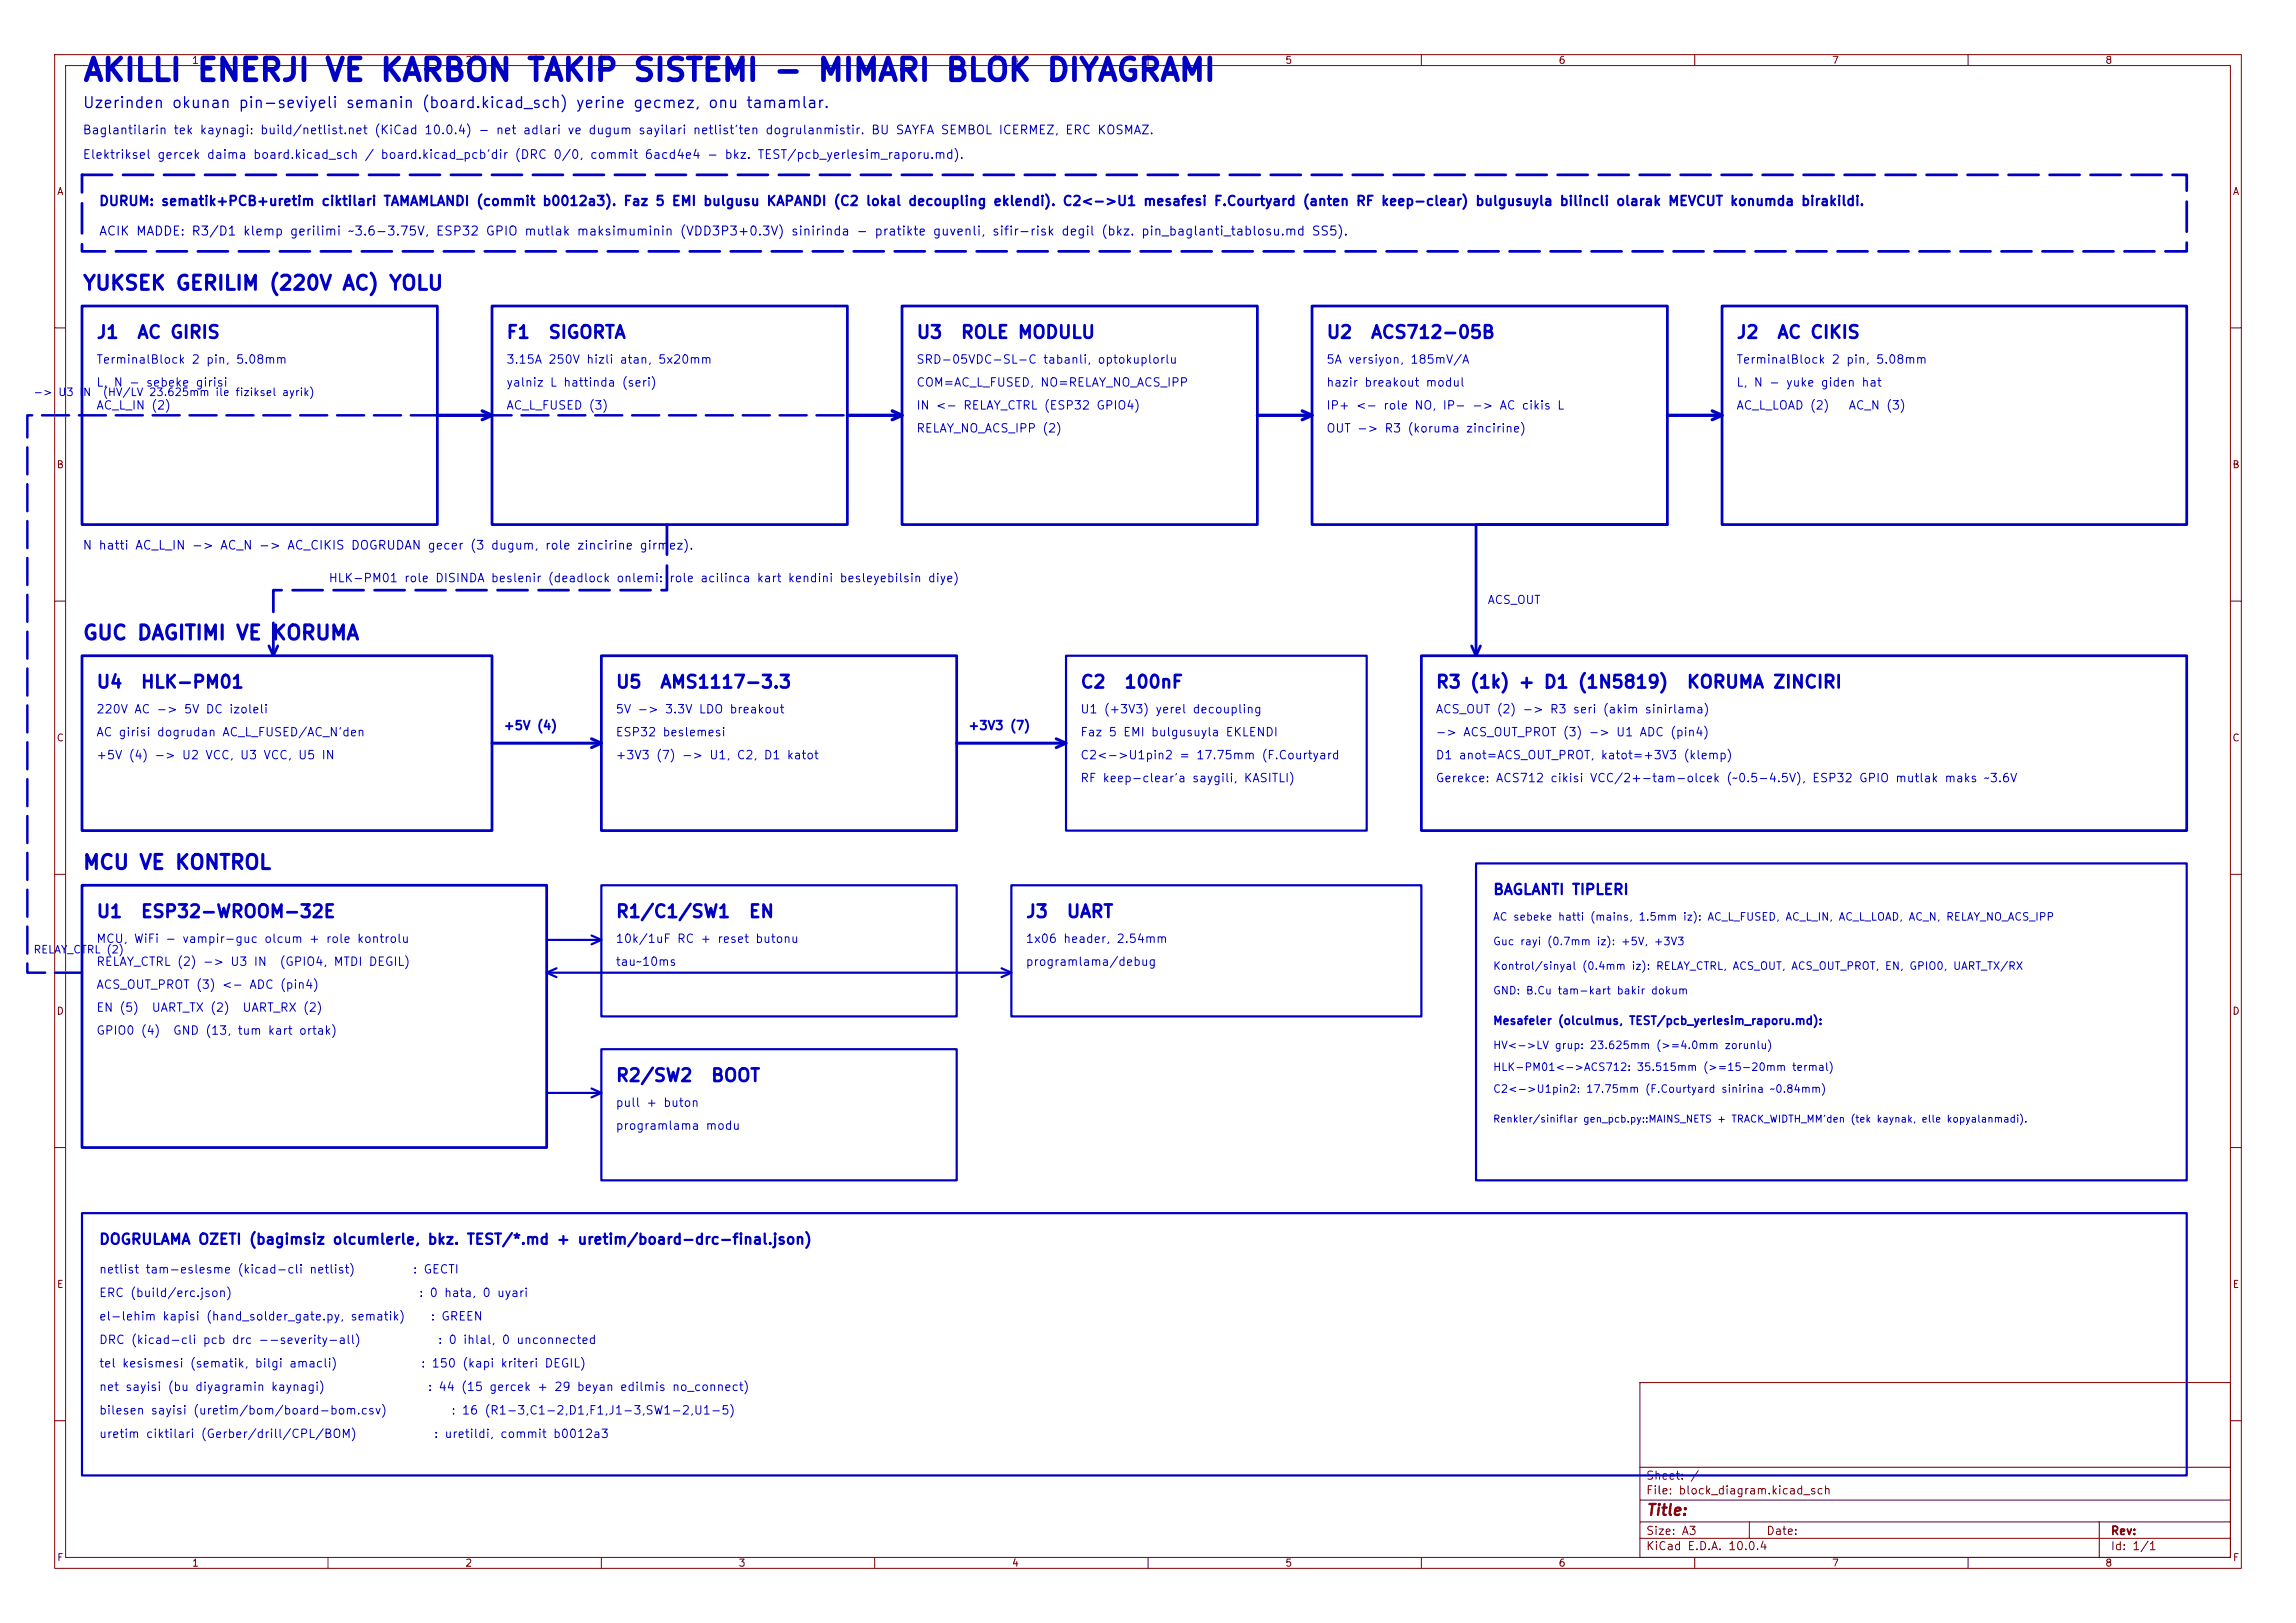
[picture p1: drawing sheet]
<svg xmlns="http://www.w3.org/2000/svg" width="420mm" height="297mm" viewBox="0 0 420 297" stroke-linecap="round" stroke-linejoin="round" font-family="sans-serif">
<defs><g id="words">
<text font-size="4" fill="#0000c2" x="15" y="15.8">AKILLI ENERJI VE KARBON TAKIP SISTEMI - MIMARI BLOK DIYAGRAMI</text>
<g font-size="2.6" fill="#0000c2">
<text x="15" y="53.7">YUKSEK GERILIM (220V AC) YOLU</text>
<text x="15" y="117.7">GUC DAGITIMI VE KORUMA</text>
<text x="15" y="159.7">MCU VE KONTROL</text>
</g>
<g font-size="2.3" fill="#0000c2">
<text x="17.5" y="62.5">J1</text>
<text x="24.9" y="62.5">AC GIRIS</text>
<text x="92.5" y="62.5">F1</text>
<text x="100.2" y="62.5">SIGORTA</text>
<text x="167.5" y="62.5">U3</text>
<text x="175.6" y="62.5">ROLE MODULU</text>
<text x="242.5" y="62.5">U2</text>
<text x="250.6" y="62.5">ACS712-05B</text>
<text x="317.5" y="62.5">J2</text>
<text x="324.9" y="62.5">AC CIKIS</text>
<text x="17.5" y="126.5">U4</text>
<text x="25.6" y="126.5">HLK-PM01</text>
<text x="112.5" y="126.5">U5</text>
<text x="120.6" y="126.5">AMS1117-3.3</text>
<text x="197.5" y="126.5">C2</text>
<text x="205.5" y="126.5">100nF</text>
<text x="262.5" y="126.5">R3 (1k) + D1 (1N5819)</text>
<text x="308.4" y="126.5">KORUMA ZINCIRI</text>
<text x="17.5" y="168.5">U1</text>
<text x="25.6" y="168.5">ESP32-WROOM-32E</text>
<text x="112.5" y="168.5">R1/C1/SW1</text>
<text x="136.8" y="168.5">EN</text>
<text x="187.5" y="168.5">J3</text>
<text x="194.9" y="168.5">UART</text>
<text x="112.5" y="198.5">R2/SW2</text>
<text x="129.9" y="198.5">BOOT</text>
</g>
<text font-size="2" fill="#0000c2" x="15" y="20.3">Uzerinden okunan pin-seviyeli semanin (board.kicad_sch) yerine gecmez, onu tamamlar.</text>
<text font-size="2" fill="#840000" x="301" y="277.8">Title:</text>
<g font-size="1.9" fill="#0000c2">
<text x="273" y="164.2">BAGLANTI TIPLERI</text>
<text x="18" y="228.2">DOGRULAMA OZETI (bagimsiz olcumlerle, bkz. TEST/*.md + uretim/board-drc-final.json)</text>
</g>
<text font-size="1.7" fill="#0000c2" x="18" y="38.1">DURUM: sematik+PCB+uretim ciktilari TAMAMLANDI (commit b0012a3). Faz 5 EMI bulgusu KAPANDI (C2 lokal decoupling eklendi). C2&lt;-&gt;U1 mesafesi F.Courtyard (anten RF keep-clear) bulgusuyla bilincli olarak MEVCUT konumda birakildi.</text>
<g font-size="1.6" fill="#0000c2">
<text x="15" y="29.5">Elektriksel gercek daima board.kicad_sch / board.kicad_pcb'dir (DRC 0/0, commit 6acd4e4 - bkz. TEST/pcb_yerlesim_raporu.md).</text>
<text x="15" y="25">Baglantilarin tek kaynagi: build/netlist.net (KiCad 10.0.4) - net adlari ve dugum sayilari netlist'ten dogrulanmistir. BU SAYFA SEMBOL ICERMEZ, ERC KOSMAZ.</text>
<text x="18" y="43.5">ACIK MADDE: R3/D1 klemp gerilimi ~3.6-3.75V, ESP32 GPIO mutlak maksimuminin (VDD3P3+0.3V) sinirinda - pratikte guvenli, sifir-risk degil (bkz. pin_baglanti_tablosu.md SS5).</text>
<text x="15" y="101">N hatti AC_L_IN -&gt; AC_N -&gt; AC_CIKIS DOGRUDAN gecer (3 dugum, role zincirine girmez).</text>
<text x="92" y="134">+5V (4)</text>
<text x="177" y="134">+3V3 (7)</text>
</g>
<g font-size="1.5" fill="#0000c2">
<text x="17.5" y="66.9">TerminalBlock 2 pin, 5.08mm</text>
<text x="17.5" y="71.1">L, N - sebeke girisi</text>
<text x="92.5" y="66.9">3.15A 250V hizli atan, 5x20mm</text>
<text x="92.5" y="71.1">yalniz L hattinda (seri)</text>
<text x="167.5" y="66.9">SRD-05VDC-SL-C tabanli, optokuplorlu</text>
<text x="167.5" y="71.1">COM=AC_L_FUSED, NO=RELAY_NO_ACS_IPP</text>
<text x="242.5" y="71.1">hazir breakout modul</text>
<text x="242.5" y="66.9">5A versiyon, 185mV/A</text>
<text x="317.5" y="66.9">TerminalBlock 2 pin, 5.08mm</text>
<text x="317.5" y="71.1">L, N - yuke giden hat</text>
<text x="17.5" y="75.3">AC_L_IN (2)</text>
<text x="92.5" y="75.3">AC_L_FUSED (3)</text>
<text x="167.5" y="75.3">IN &lt;- RELAY_CTRL (ESP32 GPIO4)</text>
<text x="242.5" y="75.3">IP+ &lt;- role NO, IP- -&gt; AC cikis L</text>
<text x="317.5" y="75.3">AC_L_LOAD (2)</text>
<text x="338" y="75.3">AC_N (3)</text>
<text x="167.5" y="79.5">RELAY_NO_ACS_IPP (2)</text>
<text x="242.5" y="79.5">OUT -&gt; R3 (koruma zincirine)</text>
<text x="60" y="106.9">HLK-PM01 role DISINDA beslenir (deadlock onlemi:</text>
<text x="122.3" y="106.9">role acilinca kart kendini besleyebilsin diye)</text>
<text x="272" y="110.9">ACS_OUT</text>
<text x="17.5" y="130.9">220V AC -&gt; 5V DC izoleli</text>
<text x="112.5" y="130.9">5V -&gt; 3.3V LDO breakout</text>
<text x="197.5" y="130.9">U1 (+3V3) yerel decoupling</text>
<text x="262.5" y="130.9">ACS_OUT (2) -&gt; R3 seri (akim sinirlama)</text>
<text x="17.5" y="135.1">AC girisi dogrudan AC_L_FUSED/AC_N'den</text>
<text x="112.5" y="135.1">ESP32 beslemesi</text>
<text x="197.5" y="135.1">Faz 5 EMI bulgusuyla EKLENDI</text>
<text x="262.5" y="135.1">-&gt; ACS_OUT_PROT (3) -&gt; U1 ADC (pin4)</text>
<text x="17.5" y="139.3">+5V (4) -&gt; U2 VCC, U3 VCC, U5 IN</text>
<text x="112.5" y="139.3">+3V3 (7) -&gt; U1, C2, D1 katot</text>
<text x="197.5" y="139.3">C2&lt;-&gt;U1pin2 = 17.75mm (F.Courtyard</text>
<text x="197.5" y="143.5">RF keep-clear'a saygili, KASITLI)</text>
<text x="262.5" y="139.3">D1 anot=ACS_OUT_PROT, katot=+3V3 (klemp)</text>
<text x="262.5" y="143.5">Gerekce: ACS712 cikisi VCC/2+-tam-olcek (~0.5-4.5V), ESP32 GPIO mutlak maks ~3.6V</text>
<text x="17.5" y="172.9">MCU, WiFi - vampir-guc olcum + role kontrolu</text>
<text x="112.5" y="172.9">10k/1uF RC + reset butonu</text>
<text x="187.5" y="172.9">1x06 header, 2.54mm</text>
<text x="17.5" y="177.1">RELAY_CTRL (2) -&gt; U3 IN</text>
<text x="51" y="177.1">(GPIO4, MTDI DEGIL)</text>
<text x="112.5" y="177.1">tau~10ms</text>
<text x="187.5" y="177.1">programlama/debug</text>
<text x="17.5" y="181.3">ACS_OUT_PROT (3) &lt;- ADC (pin4)</text>
<text x="17.5" y="185.5">EN (5)</text>
<text x="27.6" y="185.5">UART_TX (2)</text>
<text x="44.2" y="185.5">UART_RX (2)</text>
<text x="17.5" y="189.7">GPIO0 (4)</text>
<text x="31.5" y="189.7">GND (13, tum kart ortak)</text>
<text x="273" y="187.9">Mesafeler (olculmus, TEST/pcb_yerlesim_raporu.md):</text>
<text x="112.5" y="202.9">pull + buton</text>
<text x="112.5" y="207.1">programlama modu</text>
<text x="18" y="233.4">netlist tam-eslesme (kicad-cli netlist)</text>
<text x="75.4" y="233.4">: GECTI</text>
<text x="18" y="237.7">ERC (build/erc.json)</text>
<text x="76.5" y="237.7">: 0 hata, 0 uyari</text>
<text x="18" y="242">el-lehim kapisi (hand_solder_gate.py, sematik)</text>
<text x="78.7" y="242">: GREEN</text>
<text x="18" y="250.6">tel kesismesi (sematik, bilgi amacli)</text>
<text x="18" y="246.3">DRC (kicad-cli pcb drc --severity-all)</text>
<text x="76.9" y="250.6">: 150 (kapi kriteri DEGIL)</text>
<text x="80" y="246.3">: 0 ihlal, 0 unconnected</text>
<text x="18" y="254.9">net sayisi (bu diyagramin kaynagi)</text>
<text x="78.2" y="254.9">: 44 (15 gercek + 29 beyan edilmis no_connect)</text>
<text x="18" y="259.2">bilesen sayisi (uretim/bom/board-bom.csv)</text>
<text x="18" y="263.5">uretim ciktilari (Gerber/drill/CPL/BOM)</text>
<text x="79.3" y="263.5">: uretildi, commit b0012a3</text>
<text x="82.4" y="259.2">: 16 (R1-3,C1-2,D1,F1,J1-3,SW1-2,U1-5)</text>
</g>
<g font-size="1.5" fill="#840000">
<text x="301" y="273.8">File: block_diagram.kicad_sch</text>
<text x="301" y="271.1">Sheet: /</text>
<text x="301" y="281.2">Size: A3</text>
<text x="323" y="281.2">Date:</text>
<text x="386" y="281.2">Rev:</text>
<text x="301" y="284">KiCad E.D.A. 10.0.4</text>
<text x="386" y="284">Id: 1/1</text>
</g>
<g font-size="1.4" fill="#0000c2">
<text x="6" y="72.8">-&gt;</text>
<text x="10.5" y="72.8">U3 IN</text>
<text x="18.7" y="72.8">(HV/LV 23.625mm ile fiziksel ayrik)</text>
<text x="273" y="168.8">AC sebeke hatti (mains, 1.5mm iz): AC_L_FUSED, AC_L_IN, AC_L_LOAD, AC_N, RELAY_NO_ACS_IPP</text>
<text x="273" y="173.3">Guc rayi (0.7mm iz): +5V, +3V3</text>
<text x="6" y="174.8">RELAY_CTRL (2)</text>
<text x="273" y="177.8">Kontrol/sinyal (0.4mm iz): RELAY_CTRL, ACS_OUT, ACS_OUT_PROT, EN, GPIO0, UART_TX/RX</text>
<text x="273" y="182.3">GND: B.Cu tam-kart bakir dokum</text>
<text x="273" y="192.3">HV&lt;-&gt;LV grup: 23.625mm (&gt;=4.0mm zorunlu)</text>
<text x="273" y="196.3">HLK-PM01&lt;-&gt;ACS712: 35.515mm (&gt;=15-20mm termal)</text>
<text x="273" y="200.3">C2&lt;-&gt;U1pin2: 17.75mm (F.Courtyard sinirina ~0.84mm)</text>
</g>
<g font-size="1.3" fill="#840000">
<text x="35" y="12">1</text>
<text x="85" y="12">2</text>
<text x="135" y="12">3</text>
<text x="185" y="12">4</text>
<text x="235" y="12">5</text>
<text x="285" y="12">6</text>
<text x="335" y="12">7</text>
<text x="385" y="12">8</text>
<text x="10.3" y="36">A</text>
<text x="408.3" y="36">A</text>
<text x="10.3" y="86">B</text>
<text x="408.2" y="86">B</text>
<text x="10.3" y="136">C</text>
<text x="408.2" y="136">C</text>
<text x="10.3" y="186">D</text>
<text x="408.2" y="186">D</text>
<text x="10.3" y="236">E</text>
<text x="408.3" y="236">E</text>
<text x="10.3" y="286">F</text>
<text x="35" y="287">1</text>
<text x="85" y="287">2</text>
<text x="135" y="287">3</text>
<text x="185" y="287">4</text>
<text x="235" y="287">5</text>
<text x="285" y="287">6</text>
<text x="335" y="287">7</text>
<text x="385" y="287">8</text>
<text x="408.3" y="286">F</text>
</g>
<text font-size="1.3" fill="#0000c2" x="273" y="205.7">Renkler/siniflar gen_pcb.py::MAINS_NETS + TRACK_WIDTH_MM'den (tek kaynak, elle kopyalanmadi).</text>
</g></defs>
<g fill="none" stroke="#840000" stroke-width=".18">
<path d="M10 10h400v277h-400zM12 12h396v273h-396zM60 10v2M110 10v2M160 10v2M210 10v2M260 10v2M310 10v2M360 10v2M10 60h2M408 60h2M10 110h2"/>
<path d="M408 110h2M10 160h2M408 160h2M10 210h2M408 210h2M300 253h108v32h-108zM10 260h2M300 278.5h108M300 274.5h108M300 268.5h108M320 278.5v3M384 278.5v6.5"/>
<path d="M408 260h2M60 285v2M110 285v2M160 285v2M210 285v2M260 285v2M300 281.5h108M310 285v2M360 285v2"/>
</g>
<g fill="none" stroke="#0000c2" stroke-width=".4">
<path d="M195 120h55v32h-55zM270 158h130v58h-130zM100 178h85M100 172h10M101.8 177.2l-1.8 .8 1.8 .8M108.2 171.2l1.8 .8-1.8 .8M110 162h65v24h-65zM183.2 177.2l1.8 .8-1.8 .8M185 162h75v24h-75zM100 200h10M108.2 199.2l1.8 .8-1.8 .8M110 192h65v24h-65z"/>
<path d="M15 222h385v48h-385z"/>
</g>
<path d="M90 136h20M108.2 135.2l1.8 .8-1.8 .8M175 136h20M193.2 135.2l1.8 .8-1.8 .8" fill="none" stroke="#0000c2" stroke-width=".55"/>
<path d="M80 76h10M88.2 75.2l1.8 .8-1.8 .8M155 76h10M163.2 75.2l1.8 .8-1.8 .8M230 76h10M238.2 75.2l1.8 .8-1.8 .8M305 76h10M313.2 75.2l1.8 .8-1.8 .8" fill="none" stroke="#0000c2" stroke-width=".6"/>
<path d="M15 56h65v40h-65zM90 56h65v40h-65zM165 56h65v40h-65zM240 56h65v40h-65zM315 56h85v40h-85zM305 96h-35v24M49.2 118.2l.8 1.8 .8-1.8M269.2 118.2l.8 1.8 .8-1.8M15 120h75v32h-75zM110 120h65v32h-65zM260 120h140v32h-140zM15 162h85v48h-85z" fill="none" stroke="#0000c2" stroke-width=".5"/>
<path d="M15 32h385v14h-385zM122 96v12h-72v12" fill="none" stroke="#0000c2" stroke-width=".5" stroke-dasharray="5.5 2"/>
<path d="M163.2 75.2l1.8 .8-1.8 .8" fill="none" stroke="#0000c2" stroke-width=".45"/>
<path d="M15 178h-10v-102h160" fill="none" stroke="#0000c2" stroke-width=".45" stroke-dasharray="4.9 1.8"/>
<use href="#words"/>
</svg>
